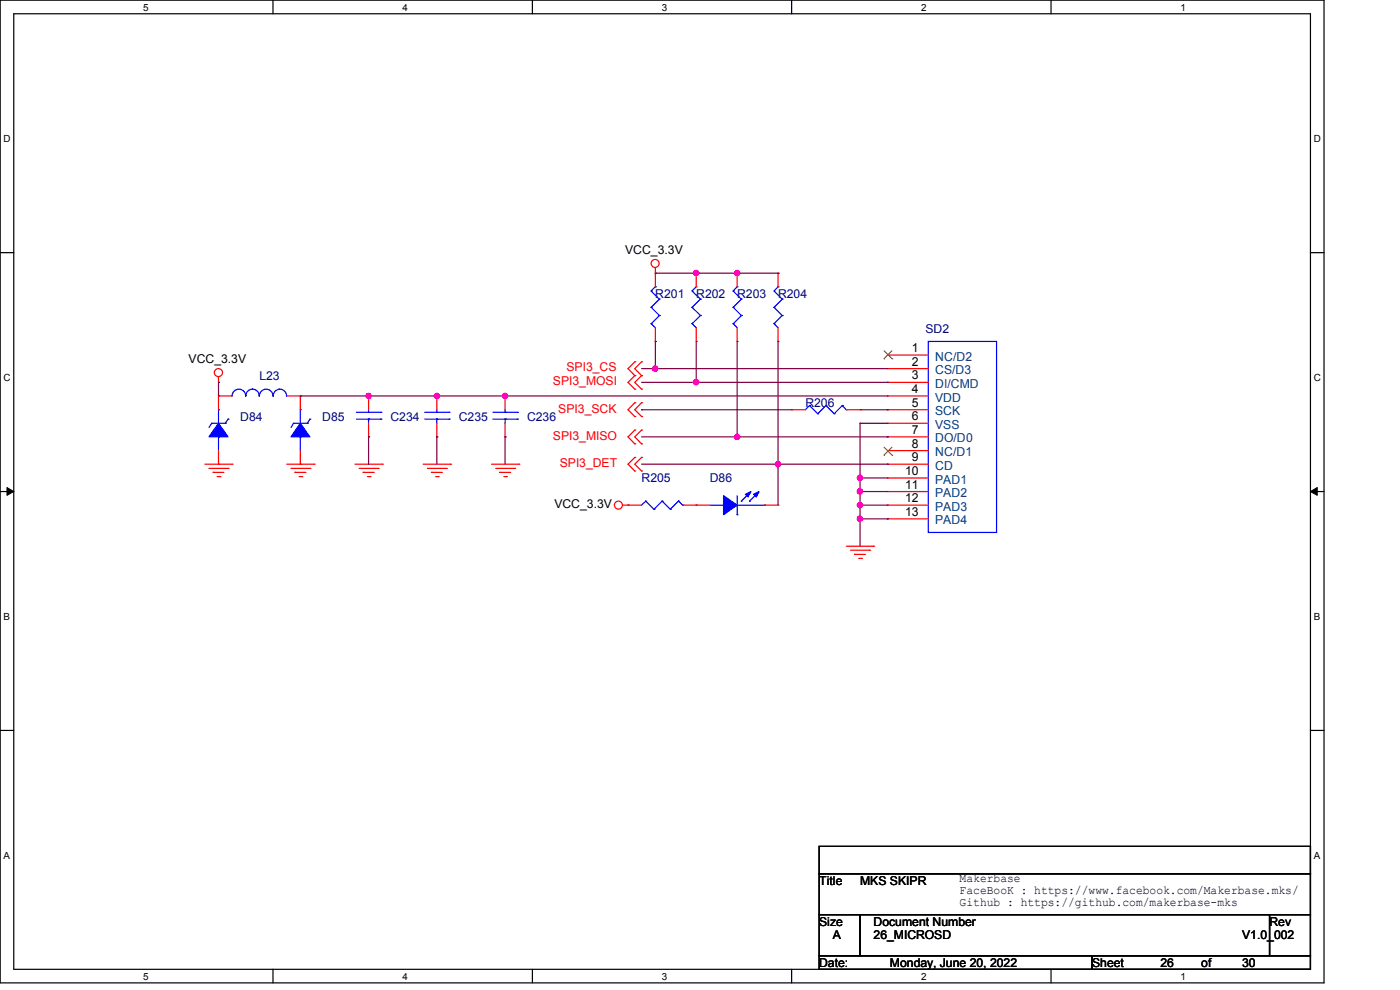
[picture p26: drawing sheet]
<svg xmlns="http://www.w3.org/2000/svg" width="297mm" height="210mm" viewBox="0 0 297 210" stroke-linecap="round" stroke-linejoin="round" font-family="sans-serif">
<defs><g id="words">
<g font-size="2.6">
<text x="132.6" y="53.9">VCC_3.3V</text>
<text x="40" y="77">VCC_3.3V</text>
<text x="193.5" y="74.7">1</text>
<text x="193.5" y="77.6">2</text>
<text x="193.5" y="80.5">3</text>
<text x="193.5" y="83.4">4</text>
<text x="193.5" y="86.3">5</text>
<text x="193.5" y="89.2">6</text>
<text x="193.5" y="92">7</text>
<text x="193.5" y="95">8</text>
<text x="192" y="100.8">10</text>
<text x="193.5" y="97.8">9</text>
<text x="117.6" y="107.7">VCC_3.3V</text>
<text x="192" y="103.6">11</text>
<text x="192" y="106.5">12</text>
<text x="192" y="109.4">13</text>
<text x="173.8" y="187.7">Title</text>
<text x="182.5" y="187.7">MKS SKIPR</text>
<text x="203.6" y="187.1">Makerbase</text>
<text x="203.6" y="189.7">FaceBooK : https://www.facebook.com/Makerbase.mks/</text>
<text x="173.8" y="196.3">Size</text>
<text x="185.3" y="196.3">Document Number</text>
<text x="203.6" y="192.3">Github : https://github.com/makerbase-mks</text>
<text x="269.3" y="196.3">Rev</text>
<text x="176.7" y="199.3">A</text>
<text x="185.3" y="199.3">26_MICROSD</text>
<text x="263.5" y="199.3">V1.0_002</text>
<text x="173.8" y="205.1">Date:</text>
<text x="188.8" y="205.1">Monday, June 20, 2022</text>
<text x="231.7" y="205.1">Sheet</text>
<text x="246.2" y="205.1">26</text>
<text x="254.8" y="205.1">of</text>
<text x="263.5" y="205.1">30</text>
</g>
<g font-size="2.6" fill="#000080">
<text x="139" y="63.2">R201</text>
<text x="147.7" y="63.2">R202</text>
<text x="156.4" y="63.2">R203</text>
<text x="165.1" y="63.2">R204</text>
<text x="196.3" y="70.7">SD2</text>
<text x="55" y="80.5">L23</text>
<text x="51" y="89.2">D84</text>
<text x="68.4" y="89.2">D85</text>
<text x="82.8" y="89.2">C234</text>
<text x="97.3" y="89.2">C235</text>
<text x="111.8" y="89.2">C236</text>
<text x="170.9" y="86.3">R206</text>
<text x="136.1" y="102.2">R205</text>
<text x="150.6" y="102.2">D86</text>
</g>
<g font-size="2.6" fill="#004080">
<text x="198.4" y="76.5">NC/D2</text>
<text x="198.4" y="79.4">CS/D3</text>
<text x="198.4" y="82.3">DI/CMD</text>
<text x="198.4" y="85.2">VDD</text>
<text x="198.4" y="88.1">SCK</text>
<text x="198.4" y="91">VSS</text>
<text x="198.4" y="93.9">DO/D0</text>
<text x="198.4" y="96.8">NC/D1</text>
<text x="198.4" y="99.7">CD</text>
<text x="198.4" y="102.6">PAD1</text>
<text x="198.4" y="105.5">PAD2</text>
<text x="198.4" y="108.3">PAD3</text>
<text x="198.4" y="111.3">PAD4</text>
</g>
<g font-size="2.6" fill="#f00">
<text x="117.3" y="81.7">SPI3_MOSI</text>
<text x="120.2" y="78.8">SPI3_CS</text>
<text x="118.4" y="87.5">SPI3_SCK</text>
<text x="117.3" y="93.3">SPI3_MISO</text>
<text x="118.7" y="99.1">SPI3_DET</text>
</g>
<g font-size="2.1">
<text x="30.4" y="2.2">5</text>
<text x="85.4" y="2.2">4</text>
<text x="140.4" y="2.2">3</text>
<text x="195.4" y="2.2">2</text>
<text x="250.5" y="2.2">1</text>
<text x=".8" y="30.1">D</text>
<text x="278.7" y="30.1">D</text>
<text x=".8" y="80.8">C</text>
<text x="278.7" y="80.8">C</text>
<text x=".8" y="131.5">B</text>
<text x="278.7" y="131.5">B</text>
<text x=".8" y="182.2">A</text>
<text x="278.7" y="182.2">A</text>
<text x="30.4" y="207.8">5</text>
<text x="85.4" y="207.8">4</text>
<text x="140.4" y="207.8">3</text>
<text x="195.4" y="207.8">2</text>
<text x="250.5" y="207.8">1</text>
</g>
</g></defs>
<path d="M0 0h280.9v208.5h-280.9zM2.9 2.9h275.1v202.7h-275.1z" fill="none" stroke="#000" stroke-width=".25"/>
<g fill="#fff">
<path d="M30.4 .3h1.1v2.4h-1.1z"/>
<path d="M30.4 205.9h1.1v2.3h-1.1z"/>
</g>
<path d="M57.9 0v2.9M57.9 205.6v2.9" fill="none" stroke="#000" stroke-width=".25"/>
<g fill="#fff">
<path d="M85.4 .3h1.1v2.4h-1.1z"/>
<path d="M85.4 205.9h1.1v2.3h-1.1z"/>
</g>
<path d="M112.9 0v2.9M112.9 205.6v2.9" fill="none" stroke="#000" stroke-width=".25"/>
<g fill="#fff">
<path d="M140.4 .3h1.2v2.4h-1.2z"/>
<path d="M140.4 205.9h1.2v2.3h-1.2z"/>
</g>
<path d="M167.9 0v2.9M167.9 205.6v2.9" fill="none" stroke="#000" stroke-width=".25"/>
<g fill="#fff">
<path d="M195.4 .3h1.2v2.4h-1.2z"/>
<path d="M195.4 205.9h1.2v2.3h-1.2z"/>
</g>
<path d="M223 0v2.9M223 205.6v2.9" fill="none" stroke="#000" stroke-width=".25"/>
<g fill="#fff">
<path d="M250.4 .3h1.2v2.4h-1.2z"/>
<path d="M250.4 205.9h1.2v2.3h-1.2z"/>
<path d="M.8 28.2h1.4v2.4h-1.4z"/>
<path d="M278.7 28.2h1.5v2.4h-1.5z"/>
<path d="M.8 78.9h1.4v2.3h-1.4z"/>
<path d="M278.7 78.9h1.5v2.3h-1.5z"/>
</g>
<path d="M0 53.6h2.9M278 53.6h2.9" fill="none" stroke="#000" stroke-width=".25"/>
<g fill="#fff">
<path d="M.8 129.6h1.3v2.3h-1.3z"/>
<path d="M278.7 129.6h1.4v2.3h-1.4z"/>
</g>
<path d="M0 104.3h2.9M278 104.3h2.9" fill="none" stroke="#000" stroke-width=".25"/>
<path d="M1.5 103.4l1.4 .9-1.4 .8zM278 104.3l1.4-.9v1.7z" fill="#000" stroke="#000" stroke-width=".21"/>
<g fill="#fff">
<path d="M.8 180.3h1.3v2.3h-1.3z"/>
<path d="M278.7 180.3h1.4v2.3h-1.4z"/>
</g>
<path d="M0 154.9h2.9M278 154.9h2.9M173.8 179.5h104.2v5.8h-104.2zM173.8 185.3h104.2v8.7h-104.2zM173.8 194h8.7v8.7h-8.7zM182.5 194h86.8v8.7h-86.8zM269.3 194h8.7v8.7h-8.7zM173.8 202.7h57.9v2.9h-57.9zM231.7 202.7h46.3v2.9h-46.3z" fill="none" stroke="#000" stroke-width=".25"/>
<g fill="none" stroke="#f00" stroke-width=".25">
<path d="M139 58h.1M139 56.8v4M147.7 58h.1M147.7 58v2.8M156.4 58h.1M156.4 58v2.8M165.1 58h.1M165.1 58v2.8M46.4 79.9v1.2M134.7 76.8h.1M134.7 79.7h.1M134.7 76.8l-1.5 1.4 1.5 1.5"/>
<path d="M134.7 79.7l-1.5 1.4 1.5 1.4M136.1 76.8h.1M136.1 79.7h.1M136.1 76.8l-1.4 1.4 1.4 1.5M136.1 79.7l-1.4 1.4 1.4 1.4M139 72.4h.1M139 69.5v2.9M147.7 72.4h.1M147.7 69.5v2.9M156.4 72.4h.1M156.4 69.5v2.9M165.1 72.4h.1"/>
<path d="M165.1 69.5v2.9M188.3 75.3h.1M188.3 78.2h.1M188.3 75.3h8.6M188.3 78.2h8.6M43.5 98.5h5.7M44.3 99.4h4.1M46.4 81.1h.1M46.4 84h.1M46.4 98.5h.1M46.4 84v2.9M46.4 95.6v2.9"/>
<path d="M46.4 84h2.8M48.4 99.4h.1M49.2 98.5h.1M60.8 98.5h5.8M60.8 84h2.9M61.7 99.4h4M63.7 84h.1M63.7 98.5h.1M63.7 84v2.9M63.7 95.6v2.9M65.7 99.4h.1M66.6 98.5h.1"/>
<path d="M75.3 98.5h5.8M76.2 99.4h4M78.2 84h.1M78.2 92.7h.1M78.2 84v2.9M78.2 89.8v2.9M80.2 99.4h.1M81.1 98.5h.1M89.8 98.5h5.8M90.7 99.4h4M92.7 84h.1M92.7 92.7h.1"/>
<path d="M92.7 84v2.9M92.7 89.8v2.9M94.7 99.4h.1M95.6 98.5h.1M104.3 98.5h5.8M105.2 99.4h4M107.1 84h.1M107.1 92.7h.1M107.1 84v2.9M107.1 89.8v2.9M109.2 99.4h.1M110.1 98.5h.1"/>
<path d="M134.7 85.4h.1M134.7 88.3h.1M134.7 91.2h.1M134.7 94.1h.1M134.7 82.5h.1M134.7 97h.1M134.7 99.9h.1M134.7 85.4l-1.5 1.5 1.5 1.4M134.7 91.2l-1.5 1.5 1.5 1.4M134.7 97l-1.5 1.5 1.5 1.4M136.1 85.4h.1M136.1 88.3h.1"/>
<path d="M136.1 91.2h.1M136.1 94.1h.1M136.1 82.5h.1M136.1 97h.1M136.1 99.9h.1M136.1 85.4l-1.4 1.5 1.4 1.4M136.1 91.2l-1.4 1.5 1.4 1.4M136.1 97l-1.4 1.5 1.4 1.4M168 86.9h.1M168 86.9h2.9M179.5 86.9h3M182.5 86.9h.1"/>
<path d="M188.3 81.1h.1M188.3 84h.1M188.3 86.9h.1M188.3 89.8h.1M188.3 92.7h.1M188.3 95.6h.1M188.3 98.5h.1M188.3 98.5h8.6M188.3 84h8.6M188.3 81.1h8.6M188.3 86.9h8.6M188.3 89.8h8.6"/>
<path d="M188.3 92.7h8.6M188.3 95.6h8.6M45.2 100.2h.1M45.2 100.2h2.3M46.1 101.1h.6M46.7 101.1h.1M62.6 100.2h.1M62.6 100.2h2.3M63.5 101.1h.5M64 101.1h.1M77 100.2h.1M77 100.2h2.4"/>
<path d="M77.9 101.1h.6M78.5 101.1h.1M91.5 100.2h.1M91.5 100.2h2.4M92.4 101.1h.6M93 101.1h.1M106 100.2h.1M106 100.2h2.3M106.9 101.1h.5M107.4 101.1h.1M132.1 107.1h4M133.2 107.1h.1"/>
<path d="M144.8 107.1h5.8M147.7 107.1h.1M162.2 107.1h2.9M165.1 107.1h.1M179.5 115.9h5.8M180.4 116.7h4.1M181.3 117.6h.1M181.3 117.6h2.3M182.2 118.4h.6M182.8 118.4h.1M184.5 116.7h.1M185.3 115.9h.1"/>
<path d="M188.3 101.4h.1M188.3 104.3h.1M188.3 107.1h.1M188.3 110.1h.1M188.3 107.1h8.6M188.3 101.4h8.6M188.3 104.3h8.6M188.3 110.1h8.6"/>
<circle cx="139" cy="55.9" r=".85"/>
<circle cx="46.3" cy="79" r=".86"/>
<circle cx="131.2" cy="107.1" r=".85"/>
</g>
<g fill="none" stroke="#00f" stroke-width=".25">
<path d="M138.1 68.7h.1M138.1 65.2h.1M138.1 61.7h.1M138.1 68.7l.9 .8M138.1 65.2l1.8 1.7M138.1 61.7l1.8 1.8M139 60.8h.1M139 60.8l-.9 .9M139.9 66.9h.1M139.9 63.5h.1M139.9 66.9l-1.8 1.8M139.9 63.5l-1.8 1.7"/>
<path d="M146.8 68.7h.1M146.8 65.2h.1M146.8 61.7h.1M146.8 68.7l.9 .8M146.8 65.2l1.8 1.7M146.8 61.7l1.8 1.8M147.7 60.8h.1M147.7 60.8l-.9 .9M148.6 66.9h.1M148.6 63.5h.1M148.6 66.9l-1.8 1.8M148.6 63.5l-1.8 1.7"/>
<path d="M155.5 68.7h.1M155.5 65.2h.1M155.5 61.7h.1M155.5 68.7l.9 .8M155.5 65.2l1.8 1.7M155.5 61.7l1.8 1.8M156.4 60.8h.1M156.4 60.8l-.9 .9M157.3 66.9h.1M157.3 63.5h.1M157.3 66.9l-1.8 1.8M157.3 63.5l-1.8 1.7"/>
<path d="M164.2 68.7h.1M164.2 65.2h.1M164.2 61.7h.1M164.2 68.7l.9 .8M164.2 65.2l1.7 1.7M164.2 61.7l1.7 1.8M165.1 60.8h.1M165.1 60.8l-.9 .9M165.9 66.9h.1M165.9 63.5h.1M165.9 66.9l-1.7 1.8M165.9 63.5l-1.7 1.7"/>
<path d="M196.9 72.4h14.5v40.5h-14.5zM44.9 89.8h.1M44.9 89.8l-.6 .9M44.9 89.8h2.9M46.4 92.7h.1M46.4 86.9h.1M46.4 86.9v2.9M46.4 92.7v2.9M47.8 89.8h.1M48.4 88.9h.1M48.4 88.9l-.6 .9M49.2 84a1.44 1.44 0 0 1 1.5-1.5 1.44 1.44 0 0 1 1.4 1.5 1.58 1.58 0 0 1 1.5-1.5 1.42 1.42 0 0 1 1.4 1.5"/>
<path d="M55 84a1.44 1.44 0 0 1 1.5-1.5 1.44 1.44 0 0 1 1.4 1.5M58 84a1.42 1.42 0 0 1 1.4-1.5 1.42 1.42 0 0 1 1.4 1.5M62.3 89.8h.1M62.3 89.8h2.9M62.3 89.8l-.6 .9M63.7 92.7h.1M63.7 86.9h.1M63.7 86.9v2.9M63.7 92.7v2.9M65.2 89.8h.1M65.7 88.9h.1M65.7 88.9l-.5 .9"/>
<path d="M75.6 88.9h5.2M75.6 87.5h5.2M78.2 87.5h.1M78.2 88.9h.1M78.2 86.9v.6M78.2 88.9v.9M80.8 88.9h.1M80.8 87.5h.1M90.1 88.9h5.2M90.1 87.5h5.2M92.7 87.5h.1M92.7 88.9h.1"/>
<path d="M92.7 86.9v.6M92.7 88.9v.9M95.3 88.9h.1M95.3 87.5h.1M104.6 88.9h5.2M104.6 87.5h5.2M107.1 87.5h.1M107.1 88.9h.1M107.1 86.9v.6M107.1 88.9v.9M109.8 88.9h.1M109.8 87.5h.1"/>
<path d="M171.7 86h.1M171.7 86l-.8 .9M171.7 86l1.8 1.8M173.5 87.8h.1M175.2 86h.1M175.2 86l-1.7 1.8M175.2 86l1.8 1.8M177 87.8h.1M178.7 86h.1M178.7 86l-1.7 1.8M178.7 86l.8 .9M179.5 86.9h.1"/>
<path d="M137 106.3h.1M137 106.3l-.9 .8M137 106.3l1.7 1.7M138.7 108h.1M140.5 106.3h.1M140.5 106.3l-1.8 1.7M140.5 106.3l1.7 1.7M142.2 108h.1M143.9 106.3h.1M143.9 106.3l-1.7 1.7M143.9 106.3l.9 .8M144.8 107.1h.1"/>
<path d="M150.6 107.1h2.9M153.5 107.1h.1M156.4 109.2h.1M156.4 105.2v4M156.4 107.1h5.8M157.3 106.3h.1M159 106.3h.1M159 104.6l-1.7 1.7M160.7 104.6l-1.7 1.7M162.2 107.1h.1"/>
</g>
<g fill="#00f" stroke="#00f" stroke-width=".25">
<path d="M46.4 89.8l2 2.9h-4.1z" fill-rule="evenodd"/>
<path d="M153.5 105.2l2.9 1.9-2.9 2.1z" fill-rule="evenodd"/>
<path d="M159.9 104.9l1.1-.6-.6 1.1z" fill-rule="evenodd"/>
<path d="M158.1 104.9l1.2-.6-.6 1.1z" fill-rule="evenodd"/>
<path d="M63.7 89.8l2 2.9h-4z" fill-rule="evenodd"/>
</g>
<path d="M187.5 76.1h.1M187.5 74.4l1.8 1.7M189.3 76.1h.1M189.3 74.4l-1.8 1.7M187.5 96.6h.1M187.5 94.8l1.8 1.8M189.3 96.6h.1M189.3 94.8l-1.8 1.8" fill="none" stroke="#804000" stroke-width=".21"/>
<g fill="none" stroke="#800040" stroke-width=".25">
<path d="M139 58h26.1M147.7 58h.1M156.4 58h.1M165.1 58h.1M136.1 78.2h52.2M139 78.2h.1M139 72.4h.1M139 72.4v5.8M147.7 72.4v8.7M156.4 72.4v20.3M165.1 72.4v34.7M46.4 81.1h.1"/>
<path d="M46.4 81.1v2.9M63.7 84h124.6M78.2 84h.1M78.2 92.7h.1M78.2 92.7v5.8M92.7 84h.1M92.7 92.7h.1M92.7 92.7v5.8M107.1 84h.1M107.1 92.7h.1M107.1 92.7v5.8M136.1 86.9h.1"/>
<path d="M136.1 81.1h52.2M136.1 86.9h31.9M136.1 92.7h52.2M136.1 98.5h52.2M147.7 81.1h.1M156.4 92.7h.1M165.1 98.5h.1M182.5 89.8h.1M182.5 86.9h5.8M182.5 89.8h5.8M182.5 89.8v26.1M188.3 81.1h.1"/>
<path d="M188.3 92.7h.1M188.3 98.5h.1M188.3 86.9h.1M182.5 101.4h.1M182.5 107.1h.1M182.5 110.1h.1M182.5 104.3h.1M182.5 110.1h5.8M182.5 107.1h5.8M182.5 104.3h5.8M182.5 101.4h5.8M188.3 110.1h.1"/>
</g>
<g fill="#f0f" stroke="#f0f" stroke-width=".25">
<circle cx="78.2" cy="84" r=".55"/>
<circle cx="92.7" cy="84" r=".55"/>
<circle cx="107.1" cy="84" r=".55"/>
<circle cx="147.7" cy="81.1" r=".56"/>
<circle cx="156.4" cy="92.7" r=".55"/>
<circle cx="182.4" cy="101.3" r=".55"/>
<circle cx="182.4" cy="110" r=".55"/>
<circle cx="182.4" cy="104.2" r=".56"/>
<circle cx="182.4" cy="107.1" r=".55"/>
<circle cx="139" cy="78.2" r=".55"/>
<circle cx="147.7" cy="57.9" r=".56"/>
<circle cx="156.4" cy="57.9" r=".55"/>
<circle cx="165.1" cy="98.5" r=".55"/>
</g>
<use href="#words"/>
</svg>
